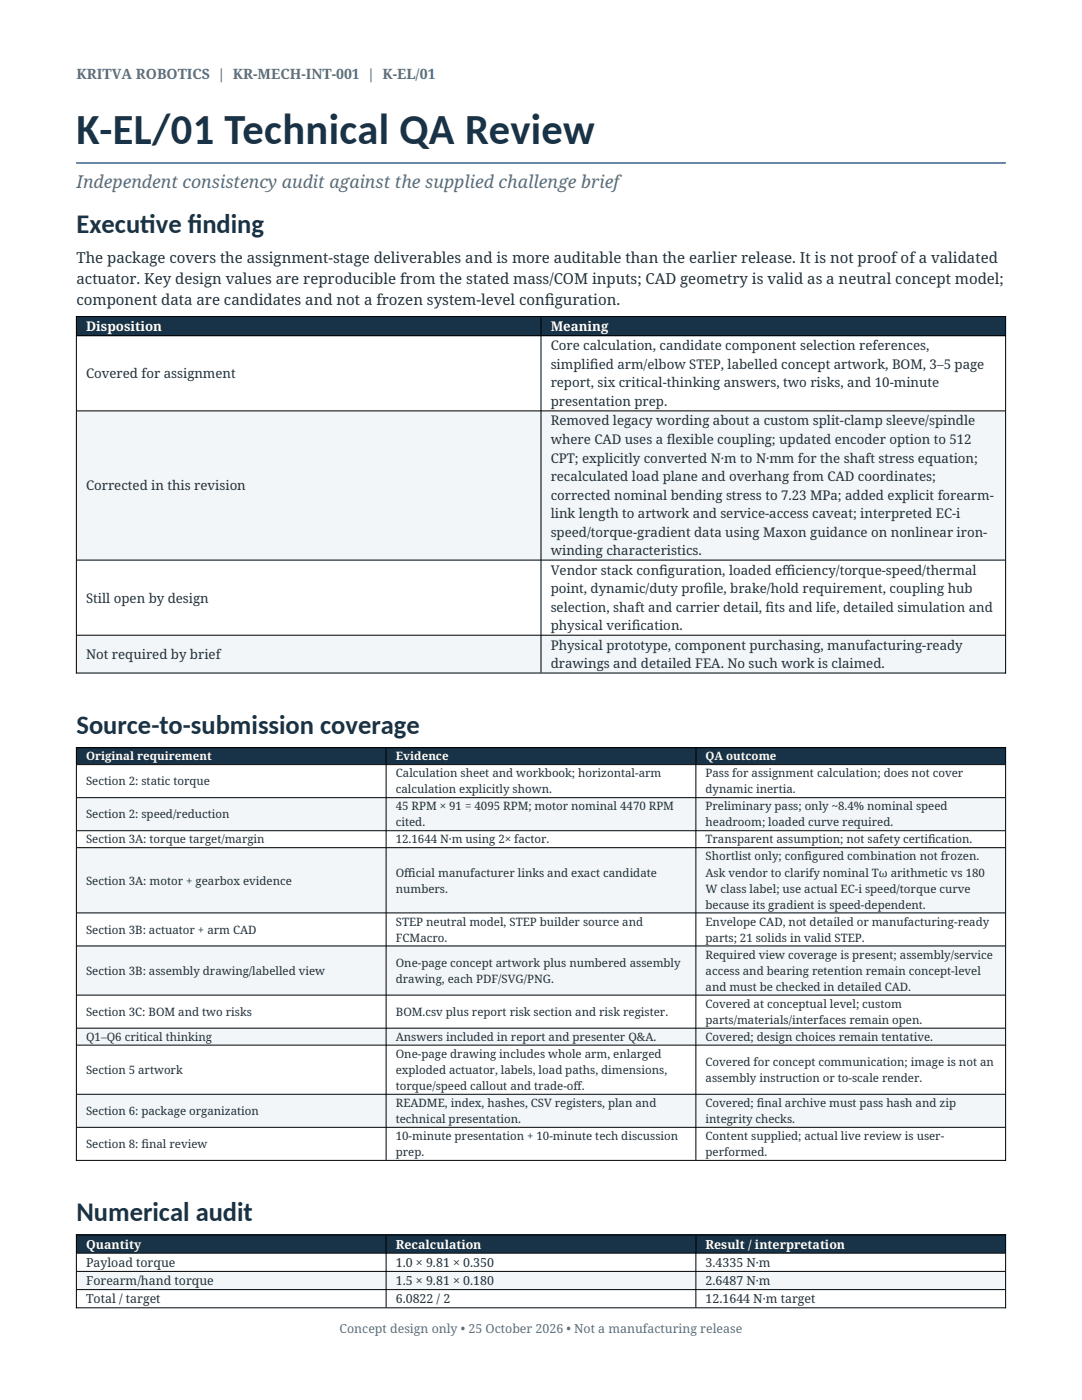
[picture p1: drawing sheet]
<svg xmlns="http://www.w3.org/2000/svg" width="216mm" height="279mm" viewBox="0 0 216 279" stroke-linecap="round" stroke-linejoin="round" font-family="sans-serif">
<defs><g id="words">
<text font-size="8.5" fill="#183247" x="15.3" y="28.7">K-EL/01 Technical QA Review</text>
<g font-size="5.3" fill="#183247">
<text x="15.3" y="46.6">Execut</text>
<text x="28" y="46.6">ive f</text>
<text x="37.4" y="46.6">inding</text>
<text x="15.3" y="146.5">Source-to-submission coverage</text>
<text x="15.3" y="243.7">Numerical audit</text>
</g>
<text font-size="3.5" fill="#557080" x="15.3" y="37.5">Independent consistency audit against the supplied challenge brief</text>
<g font-size="3" fill="#23313a">
<text x="15.3" y="52.4">The package covers the assignment-stage deliverables and is more auditable than the earlier release. It is not proof of a validated</text>
<text x="15.3" y="56.6">actuator. Key design values are reproducible from the stated mass/COM inputs; CAD geometry is valid as a neutral concept model;</text>
<text x="15.3" y="60.8">component data are candidates and not a frozen system-level conf</text>
<text x="108.7" y="60.8">iguration.</text>
</g>
<text font-size="2.8" fill="#557080" x="15.3" y="15.7">KRITVA ROBOTICS | KR-MECH-INT-001 | K-EL/01</text>
<g font-size="2.6" fill="#fff">
<text x="17.2" y="66.1">Disposition</text>
<text x="109.9" y="66.1">Meaning</text>
</g>
<g font-size="2.6" fill="#23313a">
<text x="109.9" y="69.9">Core calculation, candidate component selection references,</text>
<text x="17.2" y="75.5">Covered for assignment</text>
<text x="109.9" y="73.6">simplif</text>
<text x="109.9" y="77.3">report, six critical-thinking answers, two risks, and 10-minute</text>
<text x="117.7" y="73.6">ied arm/elbow STEP, labelled concept artwork, BOM, 3–5 page</text>
<text x="109.9" y="81">presentation prep.</text>
<text x="109.9" y="84.9">Removed legacy wording about a custom split-clamp sleeve/spindle</text>
<text x="109.9" y="88.6">where CAD uses a f</text>
<text x="133" y="88.6">lexible coupling; updated encoder option to 512</text>
<text x="109.9" y="92.3">CPT; explicitly converted N·m to N·mm for the shaft stress equation;</text>
<text x="17.2" y="97.9">Corrected in this revision</text>
<text x="109.9" y="96">recalculated load plane and overhang from CAD coordinates;</text>
<text x="109.9" y="99.7">corrected nominal bending stress to 7.23 MPa; added explicit forearm-</text>
<text x="109.9" y="103.4">link length to artwork and service-access caveat; interpreted EC-i</text>
<text x="109.9" y="107.1">speed/torque-gradient data using Maxon guidance on nonlinear iron-</text>
<text x="109.9" y="110.8">winding characteristics.</text>
<text x="109.9" y="114.7">Vendor stack conf</text>
<text x="109.9" y="118.4">point, dynamic/duty prof</text>
<text x="131.5" y="114.7">iguration, loaded ef</text>
<text x="140.4" y="118.4">ile, brake/hold requirement, coupling hub</text>
<text x="156.1" y="114.7">f</text>
<text x="156.1" y="114.7">iciency/torque-speed/thermal</text>
<text x="17.2" y="120.2">Still open by design</text>
<text x="109.9" y="122.1">selection, shaft and carrier detail, f</text>
<text x="109.9" y="125.8">physical verif</text>
<text x="126.1" y="125.8">ication.</text>
<text x="152.8" y="122.1">its and life, detailed simulation and</text>
<text x="17.2" y="131.5">Not required by brief</text>
<text x="109.9" y="129.7">Physical prototype, component purchasing, manufacturing-ready</text>
<text x="109.9" y="133.4">drawings and detailed FEA. No such work is claimed.</text>
</g>
<g font-size="2.5" fill="#fff">
<text x="17.2" y="249.2">Quantity</text>
<text x="79" y="249.2">Recalculation</text>
<text x="140.8" y="249.2">Result / interpretation</text>
</g>
<g font-size="2.5" fill="#23313a">
<text x="17.2" y="252.8">Payload torque</text>
<text x="17.2" y="256.5">Forearm/hand torque</text>
<text x="79" y="252.8">1.0 × 9.81 × 0.350</text>
<text x="79" y="256.5">1.5 × 9.81 × 0.180</text>
<text x="140.8" y="252.8">3.4335 N·m</text>
<text x="140.8" y="256.5">2.6487 N·m</text>
<text x="17.2" y="260.1">Total / target</text>
<text x="79" y="260.1">6.0822 / 2</text>
<text x="140.8" y="260.1">12.1644 N·m target</text>
</g>
<text font-size="2.5" fill="#557080" x="67.8" y="266">Concept design only • 25 October 2026 • Not a manufacturing release</text>
<g font-size="2.3" fill="#fff">
<text x="17.2" y="151.7">Original requirement</text>
<text x="79" y="151.7">Evidence</text>
<text x="140.8" y="151.7">QA outcome</text>
</g>
<g font-size="2.3" fill="#23313a">
<text x="79" y="155.1">Calculation sheet and workbook; horizontal-arm</text>
<text x="140.8" y="155.1">Pass for assignment calculation; does not cover</text>
<text x="17.2" y="156.7">Section 2: static torque</text>
<text x="79" y="158.3">calculation explicitly shown.</text>
<text x="79" y="161.7">45 RPM × 91 = 4095 RPM; motor nominal 4470 RPM</text>
<text x="140.8" y="158.3">dynamic inertia.</text>
<text x="140.8" y="161.7">Preliminary pass; only ~8.4% nominal speed</text>
<text x="17.2" y="163.3">Section 2: speed/reduction</text>
<text x="79" y="164.9">cited.</text>
<text x="140.8" y="164.9">headroom; loaded curve required.</text>
<text x="17.2" y="168.3">Section 3A: torque target/margin</text>
<text x="79" y="168.3">12.1644 N·m using 2× factor.</text>
<text x="140.8" y="168.3">Transparent assumption; not safety certif</text>
<text x="140.8" y="171.7">Shortlist only; conf</text>
<text x="160.5" y="171.7">igured combination not frozen.</text>
<text x="185.2" y="168.3">ication.</text>
<text x="17.2" y="176.5">Section 3A: motor + gearbox evidence</text>
<text x="79" y="174.9">Of</text>
<text x="79" y="178.1">numbers.</text>
<text x="80.7" y="174.9">f</text>
<text x="80.7" y="174.9">icial manufacturer links and exact candidate</text>
<text x="140.8" y="174.9">Ask vendor to clarify nominal Tω arithmetic vs 180</text>
<text x="140.8" y="178.1">W class label; use actual EC-i speed/torque curve</text>
<text x="79" y="184.7">STEP neutral model, STEP builder source and</text>
<text x="140.8" y="181.3">because its gradient is speed-dependent.</text>
<text x="140.8" y="184.7">Envelope CAD, not detailed or manufacturing-ready</text>
<text x="17.2" y="186.3">Section 3B: actuator + arm CAD</text>
<text x="79" y="187.9">FCMacro.</text>
<text x="140.8" y="187.9">parts; 21 solids in valid STEP.</text>
<text x="140.8" y="191.3">Required view coverage is present; assembly/service</text>
<text x="17.2" y="194.5">Section 3B: assembly drawing/labelled view</text>
<text x="79" y="192.9">One-page concept artwork plus numbered assembly</text>
<text x="79" y="196.1">drawing, each PDF/SVG/PNG.</text>
<text x="140.8" y="194.5">access and bearing retention remain concept-level</text>
<text x="140.8" y="197.7">and must be checked in detailed CAD.</text>
<text x="17.2" y="202.7">Section 3C: BOM and two risks</text>
<text x="79" y="202.7">BOM.csv plus report risk section and risk register.</text>
<text x="140.8" y="201.1">Covered at conceptual level; custom</text>
<text x="17.2" y="207.7">Q1–Q6 critical thinking</text>
<text x="79" y="207.7">Answers included in report and presenter Q&amp;A.</text>
<text x="140.8" y="204.3">parts/materials/interfaces remain open.</text>
<text x="140.8" y="207.7">Covered; design choices remain tentative.</text>
<text x="17.2" y="214.3">Section 5 artwork</text>
<text x="79" y="211.1">One-page drawing includes whole arm, enlarged</text>
<text x="79" y="214.3">exploded actuator, labels, load paths, dimensions,</text>
<text x="140.8" y="212.7">Covered for concept communication; image is not an</text>
<text x="140.8" y="215.9">assembly instruction or to-scale render.</text>
<text x="79" y="217.5">torque/speed callout and trade-of</text>
<text x="79" y="220.9">README, index, hashes, CSV registers, plan and</text>
<text x="114.4" y="217.5">f.</text>
<text x="140.8" y="220.9">Covered; f</text>
<text x="151" y="220.9">inal archive must pass hash and zip</text>
<text x="17.2" y="222.5">Section 6: package organization</text>
<text x="79" y="224.1">technical presentation.</text>
<text x="79" y="227.5">10-minute presentation + 10-minute tech discussion</text>
<text x="140.8" y="224.1">integrity checks.</text>
<text x="140.8" y="227.5">Content supplied; actual live review is user-</text>
<text x="17.2" y="229.1">Section 8: f</text>
<text x="28.2" y="229.1">inal review</text>
<text x="79" y="230.7">prep.</text>
<text x="140.8" y="230.7">performed.</text>
</g>
</g></defs>
<g fill="#183247">
<path d="M15.2 63.1h92.7v3.8h-92.7z" fill-rule="evenodd"/>
<path d="M107.9 63.1h92.7v3.8h-92.7z" fill-rule="evenodd"/>
</g>
<g fill="#f2f6f8">
<path d="M15.2 81.9h92.7v29.8h-92.7z" fill-rule="evenodd"/>
<path d="M107.9 81.9h92.7v29.8h-92.7z" fill-rule="evenodd"/>
<path d="M15.2 126.7h92.7v7.5h-92.7z" fill-rule="evenodd"/>
<path d="M107.9 126.7h92.7v7.5h-92.7z" fill-rule="evenodd"/>
</g>
<g fill="#183247">
<path d="M15.2 149.1h61.8v3.4h-61.8z" fill-rule="evenodd"/>
<path d="M77 149.1h61.8v3.4h-61.8z" fill-rule="evenodd"/>
<path d="M138.9 149.1h61.7v3.4h-61.7z" fill-rule="evenodd"/>
</g>
<g fill="#f2f6f8">
<path d="M15.2 159.1h61.8v6.6h-61.8z" fill-rule="evenodd"/>
<path d="M77 159.1h61.8v6.6h-61.8z" fill-rule="evenodd"/>
<path d="M138.9 159.1h61.7v6.6h-61.7z" fill-rule="evenodd"/>
<path d="M15.2 169.1h61.8v13h-61.8z" fill-rule="evenodd"/>
<path d="M77 169.1h61.8v13h-61.8z" fill-rule="evenodd"/>
<path d="M138.9 169.1h61.7v13h-61.7z" fill-rule="evenodd"/>
<path d="M15.2 188.7h61.8v9.8h-61.8z" fill-rule="evenodd"/>
<path d="M77 188.7h61.8v9.8h-61.8z" fill-rule="evenodd"/>
<path d="M138.9 188.7h61.7v9.8h-61.7z" fill-rule="evenodd"/>
<path d="M15.2 205.1h61.8v3.4h-61.8z" fill-rule="evenodd"/>
<path d="M77 205.1h61.8v3.4h-61.8z" fill-rule="evenodd"/>
<path d="M138.9 205.1h61.7v3.4h-61.7z" fill-rule="evenodd"/>
<path d="M15.2 218.3h61.8v6.6h-61.8z" fill-rule="evenodd"/>
<path d="M77 218.3h61.8v6.6h-61.8z" fill-rule="evenodd"/>
<path d="M138.9 218.3h61.7v6.6h-61.7z" fill-rule="evenodd"/>
</g>
<g fill="#183247">
<path d="M15.2 246.4h61.8v3.6h-61.8z" fill-rule="evenodd"/>
<path d="M77 246.4h61.8v3.6h-61.8z" fill-rule="evenodd"/>
<path d="M138.9 246.4h61.7v3.6h-61.7z" fill-rule="evenodd"/>
</g>
<g fill="#f2f6f8">
<path d="M15.2 253.6h61.8v3.7h-61.8z" fill-rule="evenodd"/>
<path d="M77 253.6h61.8v3.7h-61.8z" fill-rule="evenodd"/>
<path d="M138.9 253.6h61.7v3.7h-61.7z" fill-rule="evenodd"/>
</g>
<g fill="#183247">
<path d="M15.2 63.1h92.7v3.8h-92.7z" fill-rule="evenodd"/>
<path d="M107.9 63.1h92.7v3.8h-92.7z" fill-rule="evenodd"/>
</g>
<g fill="#f2f6f8">
<path d="M15.2 81.9h92.7v29.8h-92.7z" fill-rule="evenodd"/>
<path d="M107.9 81.9h92.7v29.8h-92.7z" fill-rule="evenodd"/>
<path d="M15.2 126.7h92.7v7.5h-92.7z" fill-rule="evenodd"/>
<path d="M107.9 126.7h92.7v7.5h-92.7z" fill-rule="evenodd"/>
</g>
<g fill="#183247">
<path d="M15.2 149.1h61.8v3.4h-61.8z" fill-rule="evenodd"/>
<path d="M77 149.1h61.8v3.4h-61.8z" fill-rule="evenodd"/>
<path d="M138.9 149.1h61.7v3.4h-61.7z" fill-rule="evenodd"/>
</g>
<g fill="#f2f6f8">
<path d="M15.2 159.1h61.8v6.6h-61.8z" fill-rule="evenodd"/>
<path d="M77 159.1h61.8v6.6h-61.8z" fill-rule="evenodd"/>
<path d="M138.9 159.1h61.7v6.6h-61.7z" fill-rule="evenodd"/>
<path d="M15.2 169.1h61.8v13h-61.8z" fill-rule="evenodd"/>
<path d="M77 169.1h61.8v13h-61.8z" fill-rule="evenodd"/>
<path d="M138.9 169.1h61.7v13h-61.7z" fill-rule="evenodd"/>
<path d="M15.2 188.7h61.8v9.8h-61.8z" fill-rule="evenodd"/>
<path d="M77 188.7h61.8v9.8h-61.8z" fill-rule="evenodd"/>
<path d="M138.9 188.7h61.7v9.8h-61.7z" fill-rule="evenodd"/>
<path d="M15.2 205.1h61.8v3.4h-61.8z" fill-rule="evenodd"/>
<path d="M77 205.1h61.8v3.4h-61.8z" fill-rule="evenodd"/>
<path d="M138.9 205.1h61.7v3.4h-61.7z" fill-rule="evenodd"/>
<path d="M15.2 218.3h61.8v6.6h-61.8z" fill-rule="evenodd"/>
<path d="M77 218.3h61.8v6.6h-61.8z" fill-rule="evenodd"/>
<path d="M138.9 218.3h61.7v6.6h-61.7z" fill-rule="evenodd"/>
</g>
<g fill="#183247">
<path d="M15.2 246.4h61.8v3.6h-61.8z" fill-rule="evenodd"/>
<path d="M77 246.4h61.8v3.6h-61.8z" fill-rule="evenodd"/>
<path d="M138.9 246.4h61.7v3.6h-61.7z" fill-rule="evenodd"/>
</g>
<g fill="#f2f6f8">
<path d="M15.2 253.6h61.8v3.7h-61.8z" fill-rule="evenodd"/>
<path d="M77 253.6h61.8v3.7h-61.8z" fill-rule="evenodd"/>
<path d="M138.9 253.6h61.7v3.7h-61.7z" fill-rule="evenodd"/>
</g>
<g fill="none" stroke="#000" stroke-width=".2">
<path d="M15.2 63.2h185.5M15.2 63.1v71.3M15.3 67h185.3M107.9 63.3v70.9M200.7 63.1v71.3M15.3 82h185.3M15.3 111.8h185.3M15.2 134.3h185.5M15.3 126.8h185.3M15.2 149.2h185.5M15.2 149.1v82.6M15.3 152.6h185.3"/>
<path d="M15.3 159.2h185.3M77 149.3v82.2M138.9 149.3v82.2M200.7 149.1v82.6M15.3 165.8h185.3M15.3 169.2h185.3M15.3 182.2h185.3M15.3 188.8h185.3M15.3 198.6h185.3M15.3 205.2h185.3M15.3 208.6h185.3M15.3 218.4h185.3"/>
<path d="M15.2 231.6h185.5M15.3 225h185.3M15.2 246.5h185.5M15.2 246.4v14.7M15.3 250.1h185.3M15.3 253.7h185.3M15.3 257.4h185.3M77 246.6v14.3M138.9 246.6v14.3M200.7 246.4v14.7M15.2 261h185.5"/>
</g>
<path d="M15.2 32.5h185.4" fill="none" stroke="#4f81bd" stroke-width=".35"/>
<use href="#words"/>
</svg>
